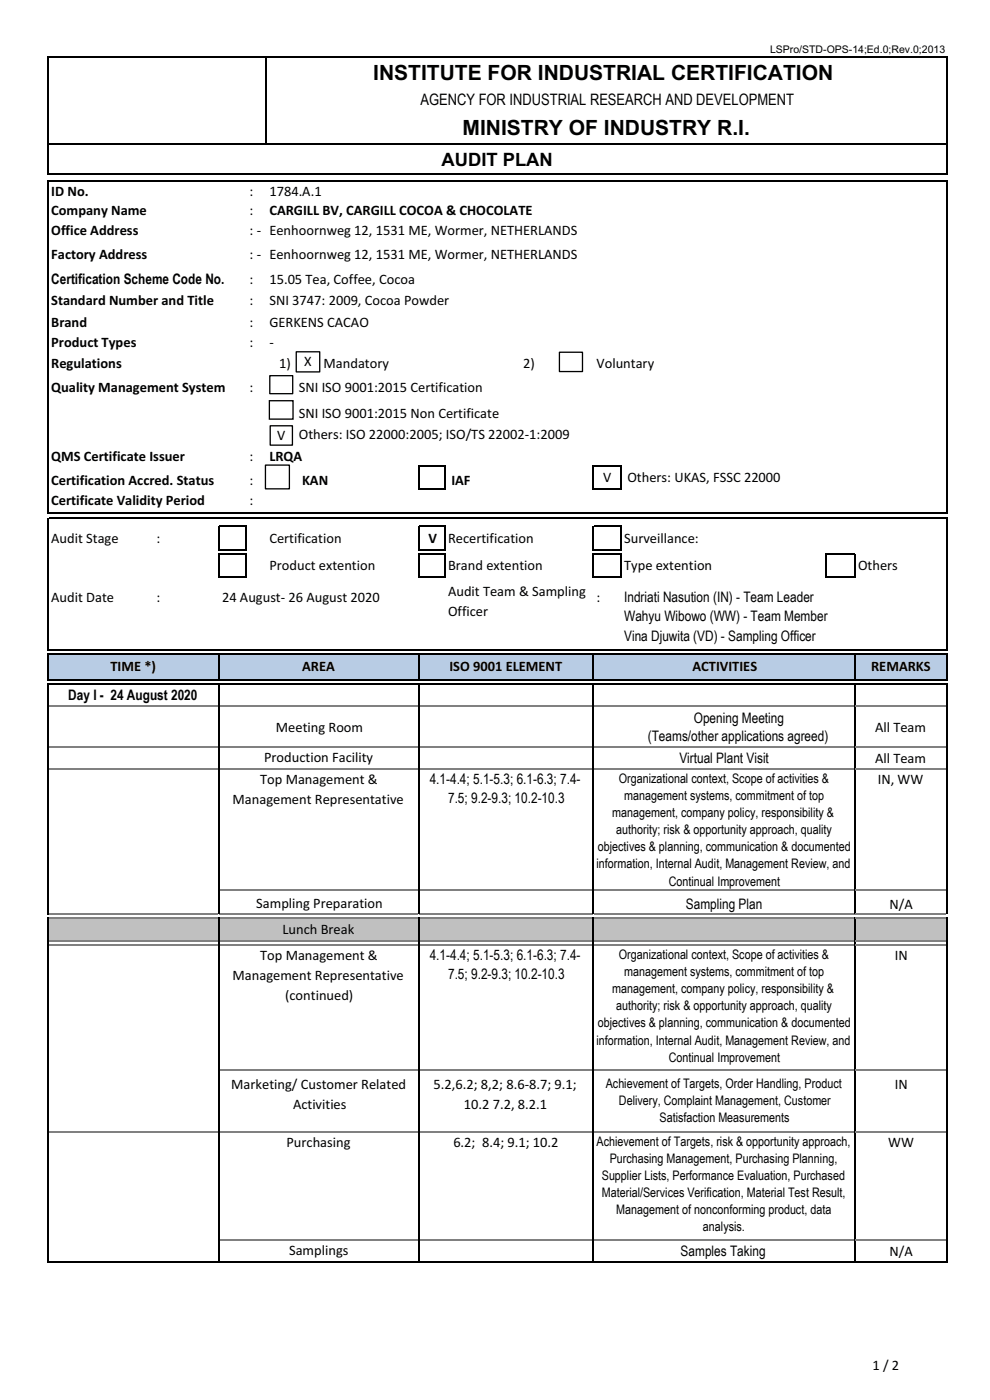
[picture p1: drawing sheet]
<svg xmlns="http://www.w3.org/2000/svg" width="210mm" height="297mm" viewBox="0 0 210 297" stroke-linecap="round" stroke-linejoin="round" font-family="sans-serif">
<defs><g id="words">
<g font-size="4.5">
<text x="79.1" y="17">INSTITUTE FOR INDUSTRIAL CERTIFICATION</text>
<text x="98.1" y="28.7">MINISTRY OF INDUSTRY R.I.</text>
</g>
<text font-size="3.9" x="93.6" y="35.1">AUDIT PLAN</text>
<text font-size="3.3" x="89.2" y="22.3">AGENCY FOR INDUSTRIAL RESEARCH AND DEVELOPMENT</text>
<g font-size="3.1">
<text x="10.9" y="41.5">ID No.</text>
<text x="53" y="41.5">:</text>
<text x="57.1" y="41.5">1784.A.1</text>
<text x="10.9" y="45.7">Company Name</text>
<text x="53" y="45.7">:</text>
<text x="57.1" y="45.7">CARGILL BV, CARGILL COCOA &amp; CHOCOLATE</text>
<text x="10.9" y="49.9">Office Address</text>
<text x="53" y="49.9">: - Eenhoornweg 12, 1531 ME, Wormer, NETHERLANDS</text>
<text x="10.9" y="54.9">Factory Address</text>
<text x="53" y="54.9">: - Eenhoornweg 12, 1531 ME, Wormer, NETHERLANDS</text>
<text x="10.9" y="64.7">Standard Number and Title</text>
<text x="10.9" y="60.2">Certification Scheme Code No.</text>
<text x="53" y="60.2">:</text>
<text x="53" y="64.7">:</text>
<text x="57.1" y="64.7">SNI 3747: 2009, Cocoa Powder</text>
<text x="57.1" y="60.2">15.05 Tea, Coffee, Cocoa</text>
<text x="10.9" y="69.4">Brand</text>
<text x="53" y="69.4">:</text>
<text x="57.1" y="69.4">GERKENS CACAO</text>
<text x="10.9" y="73.6">Product Types</text>
<text x="53" y="73.6">:</text>
<text x="57.1" y="73.6">-</text>
<text x="64.5" y="77.7">X</text>
<text x="10.9" y="78">Regulations</text>
<text x="10.9" y="83.1">Quality Management System</text>
<text x="53" y="83.1">:</text>
<text x="59.2" y="78">1)</text>
<text x="63.4" y="83.1">SNI ISO 9001:2015 Certification</text>
<text x="68.6" y="78">Mandatory</text>
<text x="111" y="78">2)</text>
<text x="126.5" y="78">Voluntary</text>
<text x="63.4" y="88.6">SNI ISO 9001:2015 Non Certificate</text>
<text x="58.8" y="93.3">V</text>
<text x="63.4" y="93.1">Others: ISO 22000:2005; ISO/TS 22002-1:2009</text>
<text x="10.9" y="97.8">QMS Certificate Issuer</text>
<text x="53" y="97.8">:</text>
<text x="57.1" y="97.8">LRQA</text>
<text x="10.9" y="102.8">Certification Accred. Status</text>
<text x="10.9" y="107">Certificate Validity Period</text>
<text x="53" y="102.8">:</text>
<text x="53" y="107">:</text>
<text x="64.1" y="102.8">KAN</text>
<text x="95.7" y="102.8">IAF</text>
<text x="127.9" y="102.3">V</text>
<text x="133.1" y="102.3">Others: UKAS, FSSC 22000</text>
<text x="10.9" y="115.1">Audit Stage</text>
<text x="33.2" y="115.1">:</text>
<text x="57.1" y="115.1">Certification</text>
<text x="90.9" y="115.1">V</text>
<text x="95" y="115.1">Recertification</text>
<text x="132.4" y="115.1">Surveillance:</text>
<text x="57.1" y="121">Product extention</text>
<text x="95" y="121">Brand extention</text>
<text x="132.4" y="121">Type extention</text>
<text x="182" y="121">Others</text>
<text x="10.9" y="127.6">Audit Date</text>
<text x="33.2" y="127.6">:</text>
<text x="47.1" y="127.6">24 August- 26 August 2020</text>
<text x="95" y="126.5">Audit Team &amp; Sampling</text>
<text x="95" y="130.7">Officer</text>
<text x="126.5" y="127.6">:</text>
<text x="132.4" y="127.6">Indriati Nasution (IN) - Team Leader</text>
<text x="132.4" y="131.8">Wahyu Wibowo (WW) - Team Member</text>
<text x="132.4" y="136">Vina Djuwita (VD) - Sampling Officer</text>
<text x="23.4" y="142.4">TIME *)</text>
<text x="64.1" y="142.4">AREA</text>
<text x="95.3" y="142.4">ISO 9001 ELEMENT</text>
<text x="146.9" y="142.4">ACTIVITIES</text>
<text x="184.8" y="142.4">REMARKS</text>
<text x="14.5" y="148.5">Day I - 24 August 2020</text>
<text x="58.5" y="155.2">Meeting Room</text>
<text x="147.2" y="153.3">Opening Meeting</text>
<text x="185.6" y="155.2">All Team</text>
<text x="56" y="161.6">Production Facility</text>
<text x="137.4" y="157.2">(Teams/other applications agreed)</text>
<text x="144.1" y="161.9">Virtual Plant Visit</text>
<text x="185.6" y="161.9">All Team</text>
<text x="55.2" y="166.4">Top Management &amp;</text>
<text x="91.1" y="166.4">4.1-4.4; 5.1-5.3; 6.1-6.3; 7.4-</text>
<text x="186.2" y="166.4">IN, WW</text>
<text x="49.3" y="170.6">Management Representative</text>
<text x="95" y="170.3">7.5; 9.2-9.3; 10.2-10.3</text>
<text x="54.3" y="192.6">Sampling Preparation</text>
<text x="145.5" y="192.9">Sampling Plan</text>
<text x="188.7" y="192.9">N/A</text>
<text x="55.2" y="203.7">Top Management &amp;</text>
<text x="59.9" y="198.2">Lunch Break</text>
<text x="91.1" y="203.7">4.1-4.4; 5.1-5.3; 6.1-6.3; 7.4-</text>
<text x="189.8" y="203.7">IN</text>
<text x="49.3" y="207.9">Management Representative</text>
<text x="95" y="207.6">7.5; 9.2-9.3; 10.2-10.3</text>
<text x="60.5" y="212.1">(continued)</text>
<text x="49.1" y="231">Marketing/ Customer Related</text>
<text x="92" y="231">5.2,6.2; 8,2; 8.6-8.7; 9.1;</text>
<text x="189.8" y="231">IN</text>
<text x="62.1" y="235.2">Activities</text>
<text x="98.4" y="235.2">10.2 7.2, 8.2.1</text>
<text x="60.8" y="243.3">Purchasing</text>
<text x="96.1" y="243.3">6.2; 8.4; 9.1; 10.2</text>
<text x="188.4" y="243.3">WW</text>
<text x="61.3" y="266.2">Samplings</text>
<text x="144.4" y="266.4">Samples Taking</text>
<text x="188.7" y="266.4">N/A</text>
<text x="185.1" y="290.7">1 / 2</text>
</g>
<g font-size="2.8">
<text x="131.3" y="166.1">Organizational context, Scope of activities &amp;</text>
<text x="129.9" y="173.3">management, company policy, responsibility &amp;</text>
<text x="132.4" y="169.7">management systems, commitment of top</text>
<text x="130.7" y="177">authority; risk &amp; opportunity approach, quality</text>
<text x="126.5" y="184.2">information, Internal Audit, Management Review, and</text>
<text x="126.8" y="180.6">objectives &amp; planning, communication &amp; documented</text>
<text x="141.9" y="187.8">Continual Improvement</text>
<text x="131.3" y="203.4">Organizational context, Scope of activities &amp;</text>
<text x="132.4" y="207.1">management systems, commitment of top</text>
<text x="129.9" y="210.7">management, company policy, responsibility &amp;</text>
<text x="130.7" y="214.3">authority; risk &amp; opportunity approach, quality</text>
<text x="126.5" y="221.6">information, Internal Audit, Management Review, and</text>
<text x="126.8" y="217.9">objectives &amp; planning, communication &amp; documented</text>
<text x="141.9" y="225.2">Continual Improvement</text>
<text x="128.5" y="230.8">Achievement of Targets, Order Handling, Product</text>
<text x="131.3" y="234.4">Delivery, Complaint Management, Customer</text>
<text x="139.9" y="238">Satisfaction Measurements</text>
<text x="126.5" y="243">Achievement of Targets, risk &amp; opportunity approach,</text>
<text x="127.6" y="250.3">Supplier Lists, Performance Evaluation, Purchased</text>
<text x="129.3" y="246.6">Purchasing Management, Purchasing Planning,</text>
<text x="127.6" y="253.9">Material/Services Verification, Material Test Result,</text>
<text x="130.7" y="257.5">Management of nonconforming product, data</text>
<text x="149.1" y="261.1">analysis.</text>
</g>
<text font-size="2.2" x="163.3" y="11.1">LSPro/STD-OPS-14;Ed.0;Rev.0;2013</text>
</g></defs>
<path d="M10 138.5h190.9v5.9h-190.9z" fill="#b8cce4"/>
<path d="M10 194.5h190.9v5.3h-190.9z" fill="#c0c0c0"/>
<g fill="none" stroke="#000" stroke-width=".28">
<path d="M10.2 12v25.1M10.3 12.1h190.6M56.4 12.3v18.4M200.8 12.3v24.8M10.2 38.2v70.8M10.3 30.5h190.6M10.3 36.9h190.6M10.3 38.3h190.6M200.8 38.5v70.5M88.8 98.7v5.3M88.9 98.8h5.6M94.3 98.9v5.1"/>
<path d="M125.8 98.7v5.3M126 98.8h5.8M131.7 98.9v5.1M10.2 109.8v28.2M10.3 108.8h190.6M10.3 109.9h190.6M46.4 111.5v5.3M46.4 117.3v5.3M46.5 111.6h5.9M46.5 116.6h5.9M46.5 117.5h5.9M52.3 111.8v5"/>
<path d="M52.3 117.6v5M88.8 111.5v5.3M88.8 117.3v5.3M88.9 103.8h5.6M88.9 111.6h5.6M88.9 116.6h5.6M88.9 117.5h5.6M94.3 111.8v5M94.3 117.6v5M125.8 111.5v5.3M125.8 117.3v5.3M126 103.8h5.8"/>
<path d="M126 111.6h5.8M126 116.6h5.8M126 117.5h5.8M131.7 111.8v5M131.7 117.6v5M175.2 117.3v5.3M175.3 117.5h6.1M181.3 117.6v5M200.8 110.1v27.9M10.2 138.5v5.9M10.3 137.8h190.6M10.3 138.7h190.6"/>
<path d="M46.4 138.8v5.6M46.5 122.5h5.9M88.8 138.8v5.6M88.9 122.5h5.6M125.8 138.8v5.6M126 122.5h5.8M175.3 122.5h6.1M181.3 138.8v5.6M200.8 138.8v5.6M10.2 144.9v49.1M10.3 144.2h190.6M10.3 145.1h190.6"/>
<path d="M46.4 145.2v48.8M88.8 145.2v48.8M125.8 145.2v48.8M181.3 145.2v48.8M200.8 145.2v48.8M10.2 194.5v73.3M46.4 194.5v73.3M88.8 194.5v73.3M125.8 194.5v73.3M181.3 194.5v73.3M200.8 194.5v73.3M10.3 267.7h190.6"/>
</g>
<g fill="none" stroke="#808080" stroke-width=".28">
<path d="M10.3 149.8h36M10.3 158.4h36M46.5 149.8h42.1M46.5 158.4h42.1M88.9 149.8h36.8M88.9 158.4h36.8M126 149.8h55.2M126 158.4h55.2M181.4 149.8h19.3M181.4 158.4h19.3M10.3 163.2h36M46.5 163.2h42.1"/>
<path d="M88.9 163.2h36.8M126 163.2h55.2M181.4 163.2h19.3M10.3 193.8h36M10.3 194.7h36M10.3 199.7h36M46.5 188.8h42.1M46.5 193.8h42.1M46.5 194.7h42.1M46.5 199.7h42.1M88.9 188.8h36.8M88.9 193.8h36.8"/>
<path d="M88.9 194.7h36.8M88.9 199.7h36.8M126 188.8h55.2M126 193.8h55.2M126 194.7h55.2M126 199.7h55.2M181.4 188.8h19.3M181.4 193.8h19.3M181.4 194.7h19.3M181.4 199.7h19.3M10.3 200.5h36M46.5 200.5h42.1"/>
<path d="M88.9 200.5h36.8M126 200.5h55.2M181.4 200.5h19.3M46.5 227h42.1M88.9 227h36.8M126 227h55.2M181.4 227h19.3M10.3 240.1h36M46.5 240.1h42.1M88.9 240.1h36.8M126 240.1h55.2M181.4 240.1h19.3"/>
<path d="M46.5 262.9h42.1M88.9 262.9h36.8M126 262.9h55.2M181.4 262.9h19.3"/>
</g>
<path d="M118.7 74.7h4.8v4.1h-4.8z" fill="#fff"/>
<path d="M118.7 74.7h4.8v4.1h-4.8z" fill="none" stroke="#000" stroke-width=".28"/>
<path d="M62.8 74.6h5v4.3h-5z" fill="#fff"/>
<path d="M62.8 74.6h5v4.3h-5z" fill="none" stroke="#000" stroke-width=".28"/>
<path d="M57.1 85h5v3.9h-5z" fill="#fff"/>
<path d="M57.1 85h5v3.9h-5z" fill="none" stroke="#000" stroke-width=".28"/>
<path d="M57.3 90.3h4.7v4.1h-4.7z" fill="#fff"/>
<path d="M57.3 90.3h4.7v4.1h-4.7z" fill="none" stroke="#000" stroke-width=".28"/>
<path d="M57.2 79.7h4.9v3.8h-4.9z" fill="#fff"/>
<path d="M57.2 79.7h4.9v3.8h-4.9z" fill="none" stroke="#000" stroke-width=".28"/>
<path d="M56.3 98.7h5.1v5h-5.1z" fill="#fff"/>
<path d="M56.3 98.7h5.1v5h-5.1z" fill="none" stroke="#000" stroke-width=".28"/>
<use href="#words"/>
</svg>
